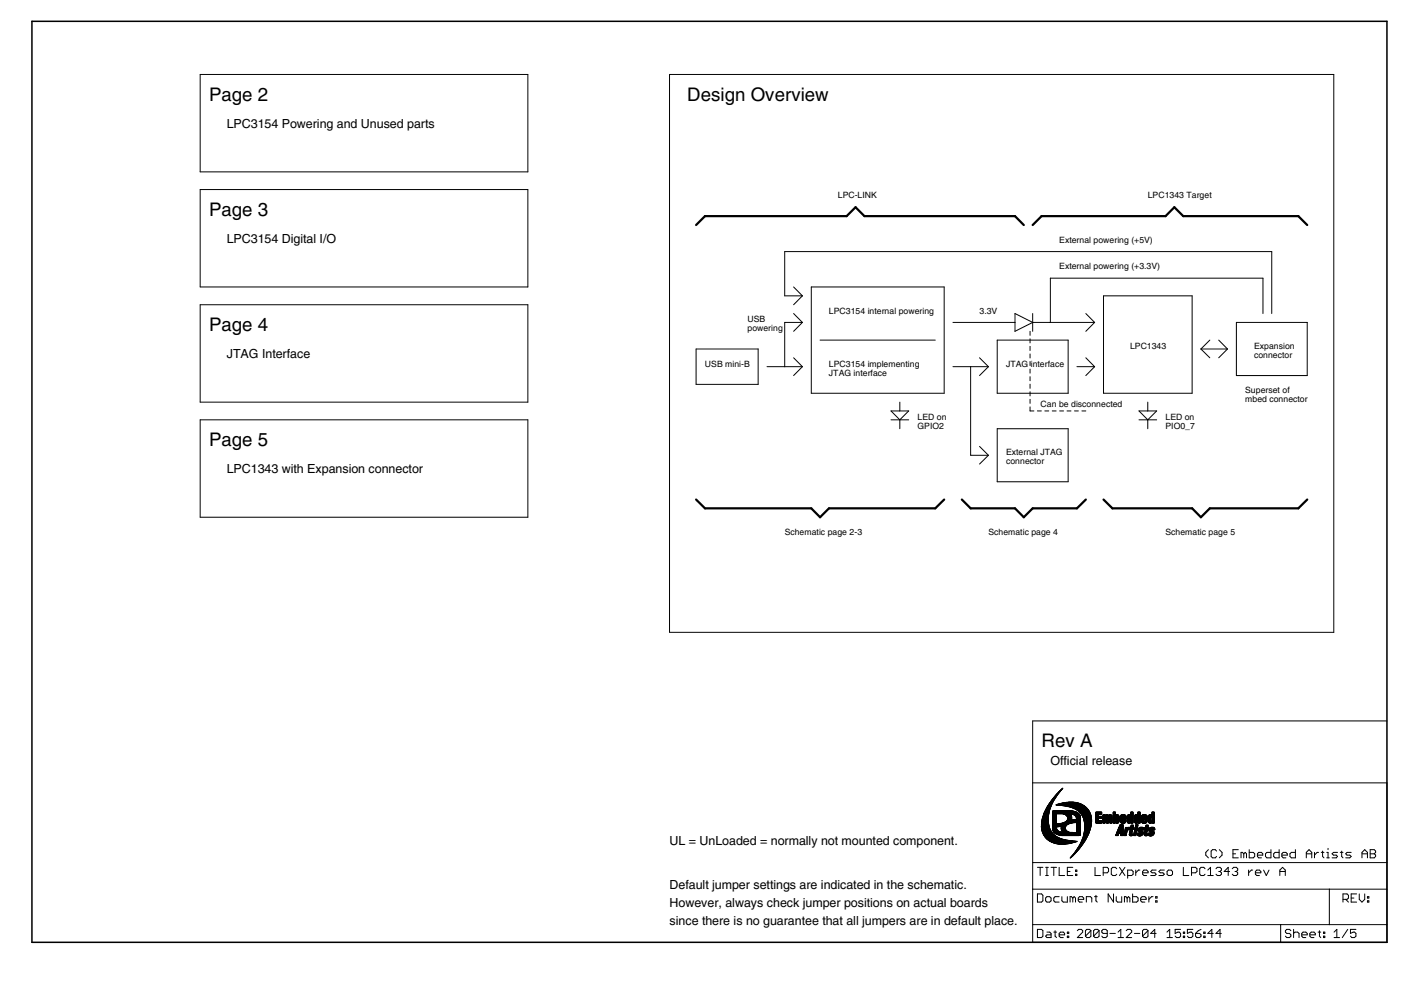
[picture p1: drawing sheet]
<svg xmlns="http://www.w3.org/2000/svg" width="297mm" height="210mm" viewBox="0 0 297 210" stroke-linecap="round" stroke-linejoin="round" font-family="sans-serif">
<defs><g id="words">
<g font-size="4.5">
<text x="43.8" y="21.2">Page 2</text>
<text x="144" y="21.2">Design Overview</text>
<text x="43.8" y="45.3">Page 3</text>
<text x="43.8" y="69.4">Page 4</text>
<text x="43.8" y="93.5">Page 5</text>
<text x="218.2" y="156.6">Rev A</text>
</g>
<g font-size="3">
<text x="47.5" y="26.7">LPC3154 Powering and Unused parts</text>
<text x="47.5" y="50.8">LPC3154 Digital I/O</text>
<text x="47.5" y="75">JTAG Interface</text>
<text x="47.5" y="99.1">LPC1343 with Expansion connector</text>
<text x="220" y="160.3">Official release</text>
<text x="140.3" y="177">UL = UnLoaded = normally not mounted component.</text>
<text x="140.3" y="190">However, always check jumper positions on actual boards</text>
<text x="140.3" y="186.3">Default jumper settings are indicated in the schematic.</text>
<text x="140.3" y="193.7">since there is no guarantee that all jumpers are in default place.</text>
</g>
<g font-size="2.1">
<text x="175.5" y="41.6">LPC-LINK</text>
<text x="240.4" y="41.6">LPC1343 Target</text>
<text x="221.9" y="50.8">External powering (+5V)</text>
<text x="221.9" y="56.4">External powering (+3.3V)</text>
<text x="173.7" y="65.7">LPC3154 internal powering</text>
<text x="205.2" y="65.7">3.3V</text>
<text x="156.6" y="69.4">powering</text>
<text x="156.6" y="67.5">USB</text>
<text x="147.7" y="76.8">USB mini-B</text>
<text x="173.7" y="76.8">LPC3154 implementing</text>
<text x="210.8" y="76.8">JTAG interface</text>
<text x="236.7" y="73.1">LPC1343</text>
<text x="262.7" y="73.1">Expansion</text>
<text x="262.7" y="75">connector</text>
<text x="173.7" y="78.7">JTAG interface</text>
<text x="260.8" y="82.4">Superset of</text>
<text x="192.2" y="87.9">LED on</text>
<text x="192.2" y="89.8">GPIO2</text>
<text x="218" y="85.2">Can be disconnected</text>
<text x="244.1" y="87.9">LED on</text>
<text x="244.1" y="89.8">PIO0_7</text>
<text x="260.8" y="84.2">mbed connector</text>
<text x="210.8" y="95.4">External JTAG</text>
<text x="210.8" y="97.2">connector</text>
<text x="164.4" y="112.1">Schematic page 2-3</text>
<text x="207" y="112.1">Schematic page 4</text>
<text x="244.1" y="112.1">Schematic page 5</text>
</g>
</g></defs>
<path d="M6.7 4.5v192.9zM6.7 4.5h283.8zM290.5 4.5v192.9zM6.7 197.4h283.8z" fill="#000" stroke="#000" stroke-width=".32"/>
<g fill="#000" stroke="#000" stroke-width=".21">
<path d="M41.9 15.6h68.7zM110.6 15.6v20.4zM140.3 15.6h139.1zM279.4 15.6v116.9zM41.9 39.7h68.7zM41.9 15.6v20.4zM110.6 39.7v20.4zM41.9 36h68.7zM164.4 52.7v9.3zM220 58.3h44.6zM164.4 52.7h102zM41.9 39.7v20.4z"/>
<path d="M41.9 63.8h68.7zM41.9 60.1h68.7zM110.6 63.8v20.4zM145.8 73.1h13zM158.8 73.1v7.4zM160.7 76.8h3.7zM164.4 76.8h3.7zM164.4 67.5v9.3zM164.4 67.5h3.7zM164.4 62h3.7zM166.2 75l1.9 1.8zM168.1 76.8l-1.9 1.9z"/>
<path d="M166.2 65.7l1.9 1.8zM168.1 67.5l-1.9 1.9zM166.2 60.1l1.9 1.9zM168.1 62l-1.9 1.8zM169.9 60.1v22.3zM171.8 71.2h24.1zM169.9 60.1h27.9zM199.6 67.5h13zM199.6 76.8h3.7zM203.3 76.8h3.8zM203.3 76.8v18.6zM205.2 75l1.9 1.8z"/>
<path d="M207.1 76.8l-1.9 1.9zM208.9 71.2h14.9zM212.6 65.7l3.7 1.8zM212.6 67.5v1.9zM212.6 65.7v1.8zM212.6 69.4l3.7-1.9zM215.8 69.4v.9zM215.8 71v.8zM215.8 72.6v.8zM215.8 74.1v.9zM215.8 75.7v.9zM215.8 77.3v.9z"/>
<path d="M215.8 78.9v.9zM216.3 67.5h13zM216.3 67.5v1.9zM216.3 65.7v1.8zM220 58.3v9.2zM223.8 71.2v11.2zM225.6 76.8h3.7zM227.5 65.7l1.8 1.8zM229.3 67.5l-1.8 1.9zM227.5 75l1.8 1.8zM229.3 76.8l-1.8 1.9zM231.2 62v20.4z"/>
<path d="M231.2 62h18.5zM251.6 73.1h5.5zM251.6 73.1l1.8-1.9zM251.6 73.1l1.8 1.9zM255.3 71.2l1.8 1.9zM257.1 73.1l-1.8 1.9zM259 67.5h14.8zM259 67.5v11.2zM264.6 58.3v7.4zM266.4 52.7v13zM273.8 67.5v11.2zM259 78.7h14.8z"/>
<path d="M41.9 63.8v20.4zM41.9 87.9h68.7zM41.9 84.2h68.7zM110.6 87.9v20.5zM145.8 73.1v7.4zM145.8 80.5h13zM169.9 82.4h27.9zM186.6 86.1h1.9zM188.5 84.2v1.9zM188.5 86.1h1.9zM186.6 86.1l1.9 1.8zM186.6 87.9h1.9z"/>
<path d="M188.5 87.9h1.9zM188.5 87.9v1.9zM190.4 86.1l-1.9 1.8zM197.8 60.1v22.3zM203.3 95.4h3.8zM205.2 93.5l1.9 1.9zM205.2 97.2l1.9-1.8zM208.9 71.2v11.2zM208.9 89.8h14.9zM215.8 80.5v.8zM215.8 82.1v.8zM215.8 83.7v.8z"/>
<path d="M215.8 85.2v.9zM215.8 86.1h.8zM217.3 86.1h.8zM218.9 86.1h.8zM220.4 86.1h.8zM222 86.1h.8zM223.5 86.1h.8zM208.9 82.4h14.9zM223.8 89.8v11.1zM225.1 86.1h.8zM226.6 86.1h.9zM231.2 82.4h18.5z"/>
<path d="M238.6 86.1h1.8zM240.4 84.2v1.9zM240.4 86.1h1.9zM238.6 86.1l1.8 1.8zM238.6 87.9h1.8zM240.4 87.9h1.9zM240.4 87.9v1.9zM242.3 86.1l-1.9 1.8zM249.7 62v20.4zM41.9 87.9v20.5zM41.9 108.4h68.7zM208.9 89.8v11.1z"/>
<path d="M208.9 100.9h14.9zM140.3 15.6v116.9zM140.3 132.5h139.1zM216.3 151h74.2zM216.3 151v13zM252.6 178.6v.5zM253.1 178l-.5 .6zM252.6 179.1l.5 .6zM253.7 178.3v1.1zM253.7 179.4l.3 .3zM254 178l-.3 .3zM254 179.7h.6z"/>
<path d="M254 178h.6zM254.8 179.4l-.2 .3zM254.6 178l.2 .3zM256 179.1l-.6 .6zM256 178.6v.5zM255.4 178l.6 .6zM258.3 178v1.7zM258.3 179.7h1.1zM258.3 178.9h.5zM258.3 178h1.1zM260 178.6v1.1zM260 178.6h.3z"/>
<path d="M260.3 178.6l.2 .3zM260.5 178.9v.8zM260.5 178.9l.3-.3zM260.8 178.6l.3 .3zM261.1 178.9v.8zM261.7 178v1.7zM261.7 179.7h.8zM262.5 179.7l.3-.3zM261.7 178.6h.8zM262.8 178.9v.5zM262.5 178.6l.3 .3zM263.4 178.9v.5z"/>
<path d="M263.7 178.6l-.3 .3zM263.4 179.4l.3 .3zM263.7 178.6h.5zM263.7 179.7h.5zM264.2 178.6l.3 .3zM264.5 178.9v.2zM263.4 179.1h1.1zM265.1 178.9v.5zM265.1 178.9l.3-.3zM265.1 179.4l.3 .3zM265.4 178.6h.8zM266.2 178v1.7z"/>
<path d="M265.4 179.7h.8zM266.8 178.9v.5zM266.8 178.9l.3-.3zM266.8 179.4l.3 .3zM267.1 178.6h.8zM267.9 178v1.7zM267.1 179.7h.8zM268.5 178.9v.5zM268.8 178.6l-.3 .3zM268.5 179.4l.3 .3zM268.8 178.6h.6zM268.8 179.7h.6z"/>
<path d="M269.4 178.6l.3 .3zM269.7 178.9v.2zM268.5 179.1h1.2zM270.2 178.9v.5zM270.2 178.9l.3-.3zM270.2 179.4l.3 .3zM270.5 178.6h.9zM271.4 178v1.7zM270.5 179.7h.9zM273.6 178.6v1.1zM273.6 178.6l.6-.6zM273.6 178.9h1.2z"/>
<path d="M274.2 178l.6 .6zM274.8 178.6v1.1zM275.4 178.6v1.1zM275.9 178.6l-.5 .5zM275.9 178.6h.3zM276.8 178.6h.5zM277.1 178.3v1.1zM277.1 179.4l.2 .3zM277.9 178.6h.3zM277.9 179.7h.6zM278.2 178.6v1.1zM278.2 177.7v.3z"/>
<path d="M279 179.7h.9zM279 178.9l.3-.3zM279 178.9l.3 .2zM279.3 178.6h.9zM280.2 179.4l-.3 .3zM279.3 179.1h.6zM279.9 179.1l.3 .3zM280.8 178.6h.5zM281.1 178.3v1.1zM281.1 179.4l.2 .3zM281.9 179.7h.8zM282.2 178.6l-.3 .3z"/>
<path d="M281.9 178.9l.3 .2zM282.2 178.6h.8zM282.7 179.7l.3-.3zM282.2 179.1h.5zM282.7 179.1l.3 .3zM285.3 178.6v1.1zM285.3 178.6l.6-.6zM285.3 178.9h1.1zM285.9 178l.5 .6zM286.4 178.6v1.1zM287 178v1.7zM287 178h.9z"/>
<path d="M287 178.9h.9zM287.9 178l.3 .3zM287.9 178.9l.3 .2zM287 179.7h.9zM288.2 178.3v.3zM287.9 178.9l.3-.3zM288.2 179.1v.3zM288.2 179.4l-.3 .3zM216.3 164h74.2zM290.5 164v16.7zM216.3 197.4h52zM216.3 193.7v3.7z"/>
<path d="M216.3 193.7h52zM216.3 186.3v7.4zM216.3 180.7v5.6zM216.3 180.7h74.2zM216.3 164v16.7zM217.3 194.7v1.7zM217.3 196.4h.9zM217.3 181.7h1.2zM217.3 187.3v1.7zM217.3 189h.9zM217.9 181.7v1.7zM218.5 196.1l-.3 .3z"/>
<path d="M217.3 194.7h.9zM218.2 189l.3-.3zM217.3 187.3h.9zM218.5 195v1.1zM218.2 194.7l.3 .3zM218.5 187.6v1.1zM218.2 187.3l.3 .3zM219 196.1l.3-.3zM219 183.4h.6zM219 181.7h.6zM219 188.1v.6zM219 188.7l.3 .3z"/>
<path d="M219.3 195.3h.6zM219 196.1l.3 .3zM219.3 195.8h.9zM219.3 181.7v1.7zM219.3 189h.6zM219.3 187.8l-.3 .3zM219.9 195.3l.3 .2zM219.9 189l.3-.3zM219.3 187.8h.6zM220.2 195.5v.9zM219.3 196.4h.9zM220.2 181.7h1.1z"/>
<path d="M220.2 188.1v.6zM219.9 187.8l.3 .3zM220.7 195.3h.6zM220.7 181.7v1.7zM220.7 188.1v.6zM220.7 188.7l.3 .3zM221 195v1.1zM221 196.1l.3 .3zM221 187.8l-.3 .3zM221 189h.9zM221.9 195.5v.6zM221.9 195.5l.3-.2z"/>
<path d="M221.9 181.7v1.7zM221.9 183.4h1.1zM221 187.8h.9zM221.9 196.1l.3 .3zM222.2 195.3h.5zM222.4 187.8v.9zM222.4 188.7l.3 .3zM222.2 196.4h.5zM222.7 195.3l.3 .2zM222.7 189h.9zM223 195.5v.3zM221.9 195.8h1.1z"/>
<path d="M223.6 195.3h.3zM223.6 195.3v.2zM223.6 196.1h.3zM223.6 196.1v.3zM223.6 181.7v1.7zM223.6 183.4h1.1zM223.6 182.6h.6zM223.6 187.8v1.2zM223.9 195.3v.2zM223.6 195.5h.3zM223.9 196.1v.3zM223.6 196.4h.3z"/>
<path d="M224.2 187.8v1.2zM224.2 187.8h.3zM224.5 187.8l.2 .3zM223.6 181.7h1.1zM224.7 188.1v.9zM225 187.8l-.3 .3zM225 187.8l.3 .3zM225.3 182.3h.3zM225.3 182.3v.3zM225.3 183.1h.3zM225.3 183.1v.3zM225.3 188.1v.9z"/>
<path d="M225.6 182.3v.3zM225.3 182.6h.3zM225.6 183.1v.3zM225.3 183.4h.3zM226.8 195.3l-1.1 1.1zM225.9 188.1v.6zM226.1 187.8l-.2 .3zM226 194.7l-.3 .3zM225.9 188.7l.2 .3zM226.1 187.8h.6zM226 194.7h.5zM226.1 189h.6z"/>
<path d="M226.7 187.8l.3 .3zM225.7 196.4h1.1zM226.8 195v.3zM226.5 194.7l.3 .3zM227 188.1v.3zM225.9 188.4h1.1zM227.4 195v1.1zM227.4 195l.3-.3zM227.4 196.1l1.1-1.1zM227.6 187.8v1.2zM227.6 187.8h.8zM227.7 194.7h.5z"/>
<path d="M227.4 196.1l.3 .3zM228.2 194.7l.3 .3zM227.7 196.4h.5zM228.4 187.8l.3 .3zM228.5 195v1.1zM228.5 196.1l-.3 .3zM228.7 188.1v.9zM229.1 195v1.1zM229.1 195l.3-.3zM229.1 196.1l1.1-1.1zM229.3 187.8h.5zM229.4 194.7h.5z"/>
<path d="M229.1 196.1l.3 .3zM229.4 181.7v1.7zM229.4 183.4h1.1zM229.6 187.6v1.1zM229.6 188.7l.2 .3zM229.9 194.7l.3 .3zM229.4 196.4h.5zM230.2 195v1.1zM230.2 196.1l-.3 .3zM230.8 196.1l.3 .3zM230.8 195v.3zM230.8 195.3l.3 .2z"/>
<path d="M231.1 196.4h.5zM231.1 194.7l-.3 .3zM231.1 195.5h.8zM231.1 181.7v1.7zM231.1 181.7h.8zM231.6 196.4l.3-.3zM231.1 194.7h.5zM231.9 195v1.1zM231.6 194.7l.3 .3zM231.9 181.7l.3 .3zM231.1 182.8h.8zM232.1 187.3v1.7z"/>
<path d="M232.1 187.3l1.2 1.7zM232.2 182v.6zM232.2 182.6l-.3 .2zM232.5 195.5h1.1zM232.8 182v1.1zM232.8 183.1l.3 .3zM233.1 181.7l-.3 .3zM233.1 183.4h.6zM233.3 187.3v1.7zM233.1 181.7h.6zM233.9 183.1l-.2 .3zM233.8 187.8v.9z"/>
<path d="M233.8 188.7l.3 .3zM233.7 181.7l.2 .3zM234.1 189h.9zM234.2 195.3l.6-.6zM234.2 196.4h1.2zM234.5 181.7l1.1 1.7zM234.8 194.7v1.7zM235 187.8v1.2zM235.5 187.8v1.2zM235.5 187.8h.3zM235.6 181.7l-1.1 1.7zM235.8 187.8l.3 .3z"/>
<path d="M235.9 196.4l1.2-1.1zM236.1 188.1v.9zM236.4 187.8l-.3 .3zM236.2 194.7l-.3 .3zM236.2 182.3v1.7zM236.2 182.3h.9zM236.4 187.8l.3 .3zM236.7 188.1v.9zM236.2 194.7h.6zM235.9 196.4h1.2zM237.1 195v.3zM236.8 194.7l.3 .3z"/>
<path d="M237.1 182.3l.3 .3zM236.2 183.4h.9zM237.3 187.3v1.7zM237.3 189h.8zM237.4 182.6v.5zM237.1 183.4l.3-.3zM237.6 195.5h1.2zM237.9 182.3v1.1zM237.9 182.8l.6-.5zM238.1 189l.3-.3zM237.3 187.8h.8zM238.4 188.1v.6z"/>
<path d="M238.1 187.8l.3 .3zM238.5 182.3h.3zM239 188.1v.6zM239 188.1l.2-.3zM239 188.7l.2 .3zM239.2 187.8h.6zM239.3 195v1.1zM239.3 195l.3-.3zM239.3 196.1l1.2-1.1zM239.4 182.6v.5zM239.6 182.3l-.2 .3zM239.6 194.7h.6z"/>
<path d="M239.3 196.1l.3 .3zM239.4 183.1l.2 .3zM239.6 182.3h.6zM239.2 189h.6zM239.8 187.8l.3 .3zM240.1 188.1v.3zM239 188.4h1.1zM240.2 194.7l.3 .3zM239.6 196.4h.6zM239.6 183.4h.6zM240.2 182.3l.3 .3zM240.5 195v1.1z"/>
<path d="M240.5 196.1l-.3 .3zM240.5 182.6v.2zM239.4 182.8h1.1zM240.7 187.8v1.2zM240.7 188.4l.5-.6zM241 195.5h1.2zM241 183.4h.9zM241 182.6l.3-.3zM241.2 187.8h.3zM241 182.6l.3 .2zM241.3 182.3h.9zM241.9 194.7v1.7z"/>
<path d="M241.9 194.7l-.9 .8zM241.9 183.4l.3-.3zM241.3 182.8h.6zM242.1 187.8h.3zM242.1 187.8v.3zM242.1 188.7h.3zM242.1 188.7v.3zM241.9 182.8l.3 .3zM242.4 187.8v.3zM242.1 188.1h.3zM242.4 188.7v.3zM242.1 189h.3z"/>
<path d="M242.8 183.4h.8zM242.8 182.6l.3-.3zM242.8 182.6l.3 .2zM243.1 182.3h.8zM243.6 183.4l.3-.3zM243.1 182.8h.5zM243.6 182.8l.3 .3zM244.5 195.3l.5-.6zM244.5 196.4h1.1zM244.5 182.6v.5zM244.5 183.1l.3 .3zM244.8 183.4h.5z"/>
<path d="M244.8 182.3l-.3 .3zM245 194.7v1.7zM245.3 183.4l.3-.3zM244.8 182.3h.5zM245.6 182.6v.5zM245.3 182.3l.3 .3zM246.2 194.7v.8zM246.2 195.5l.5-.2zM246.2 196.1l.3 .3zM246.7 195.3h.3zM247 195.3l.3 .2zM246.5 196.4h.5z"/>
<path d="M246.2 194.7h1.1zM247.3 195.5v.6zM247.3 196.1l-.3 .3zM247.9 195.3h.3zM247.9 195.3v.2zM247.9 196.1h.3zM247.9 196.1v.3zM247.9 181.7v1.7zM247.9 183.4h1.1zM248.2 195.3v.2zM247.9 195.5h.3zM248.2 196.1v.3z"/>
<path d="M247.9 196.4h.3zM248.7 194.7v.8zM248.7 195.5l.6-.2zM248.7 196.1l.3 .3zM249.3 195.3h.3zM249.6 195.3l.3 .2zM249 196.4h.6zM249.6 181.7v1.7zM249.6 181.7h.8zM248.7 194.7h1.2zM249.9 195.5v.6zM249.9 196.1l-.3 .3z"/>
<path d="M250.4 195.5v.6zM250.4 196.1l.3 .3zM250.4 181.7l.3 .3zM249.6 182.8h.8zM250.7 196.4h.6zM250.7 182v.6zM250.4 182.8l.3-.2zM251 195l-.6 .5zM251.6 196.1l-.3 .3zM250.4 195.5h.9zM251.3 182v1.1zM251.3 183.1l.3 .3z"/>
<path d="M251 195l.6-.3zM251.6 195.8v.3zM251.3 195.5l.3 .3zM251.6 181.7l-.3 .3zM251.6 183.4h.6zM252.2 195.3h.2zM252.2 195.3v.2zM252.2 196.1h.2zM252.2 196.1v.3zM251.6 181.7h.6zM252.2 183.4l.2-.3zM252.4 195.3v.2z"/>
<path d="M252.2 195.5h.2zM252.4 196.1v.3zM252.2 196.4h.2zM252.2 181.7l.2 .3zM253 195.5h1.1zM253 182.3l.6-.6zM253 183.4h1.1zM253.6 181.7v1.7zM253.9 194.7v1.7zM253 195.5l.9-.8zM254.7 195.5h1.1zM255 181.7l-.3 .3z"/>
<path d="M255 181.7h.6zM254.7 183.1l.3 .3zM255.6 194.7v1.7zM255.6 194.7l-.9 .8zM255.6 181.7l.3 .3zM255.3 182.6h.3zM255.6 182.6l.3 .2zM255 183.4h.6zM255.9 182v.3zM255.9 182.3l-.3 .3zM255.9 182.8v.3zM255.6 183.4l.3-.3z"/>
<path d="M256.4 182.6h1.2zM257.3 181.7v1.7zM257.3 181.7l-.9 .9zM258.1 182l.3-.3zM258.4 181.7h.6zM258.1 183.1l.3 .3zM259 181.7l.3 .3zM258.7 182.6h.3zM259 182.6l.3 .2zM258.4 183.4h.6zM259.3 182v.3zM259.3 182.3l-.3 .3z"/>
<path d="M259.3 182.8v.3zM259.3 183.1l-.3 .3zM261.6 182.3v1.1zM261.6 182.8l.5-.5zM262.1 182.3h.3zM263 182.6v.5zM263 182.6l.3-.3zM263 183.1l.3 .3zM263.3 182.3h.5zM263.3 183.4h.5zM263.8 182.3l.3 .3zM264.1 182.6v.2z"/>
<path d="M263 182.8h1.1zM264.7 182.3l.6 1.1zM265.8 182.3l-.5 1.1zM268.1 182.3v1.1zM268.1 182.3l.6-.6zM268.1 182.6h1.1zM268.3 193.7v3.7zM268.3 193.7h10.2zM268.3 197.4h22.2zM268.7 181.7l.5 .6zM269.2 182.3v1.1zM269.3 195v.3z"/>
<path d="M269.3 195.3l.3 .2zM269.3 195l.3-.3zM269.6 195.5h.5zM269.3 196.1l.3 .3zM269.6 194.7h.5zM270.1 195.5l.3 .3zM269.6 196.4h.5zM270.1 194.7l.3 .3zM270.4 195.8v.3zM270.4 196.1l-.3 .3zM271 194.7v1.7zM271 195.5l.3-.2z"/>
<path d="M271.3 195.3h.5zM271.8 195.3l.3 .2zM272.1 195.5v.9zM272.7 195.5v.6zM272.7 195.5l.3-.2zM272.7 196.1l.3 .3zM273 195.3h.5zM273 196.4h.5zM273.5 195.3l.3 .2zM273.8 195.5v.3zM272.7 195.8h1.1zM274.4 195.5v.6z"/>
<path d="M274.4 195.5l.3-.2zM274.4 196.1l.3 .3zM274.7 195.3h.6zM274.7 196.4h.6zM275.3 195.3l.2 .2zM275.5 195.5v.3zM274.4 195.8h1.1zM276.1 195.3h.6zM276.4 195v1.1zM276.4 196.1l.3 .3zM277.2 195.3h.3zM277.2 195.3v.2z"/>
<path d="M277.2 196.1h.3zM277.2 196.1v.3zM277.5 195.3v.2zM277.2 195.5h.3zM277.5 196.1v.3zM277.2 196.4h.3zM278.5 186.3v7.4zM216.3 186.3h62.2zM278.5 193.7h12zM279.5 195.3l.5-.6zM279.5 196.4h1.1zM280 194.7v1.7z"/>
<path d="M282.3 194.7l-1.1 1.7zM281.3 187.3v1.7zM281.3 187.3h.9zM281.9 188.4l.6 .6zM282.2 187.3l.3 .3zM281.3 188.4h.9zM282.5 187.6v.5zM282.2 188.4l.3-.3zM282.9 194.7v.8zM282.9 195.5l.6-.2zM283 187.3v1.7zM283 189h1.2z"/>
<path d="M283 188.1h.6zM282.9 196.1l.3 .3zM283.5 195.3h.2zM283.7 195.3l.3 .2zM283.2 196.4h.5zM282.9 194.7h1.1zM284 195.5v.6zM284 196.1l-.3 .3zM283 187.3h1.2zM284.7 187.3v1.1zM284.7 188.4l.6 .6zM285.3 189l.6-.6z"/>
<path d="M285.9 187.3v1.1zM286.4 187.8h.3zM286.4 187.8v.3zM286.4 188.7h.3zM286.4 188.7v.3zM286.7 187.8v.3zM286.4 188.1h.3zM286.7 188.7v.3zM286.4 189h.3zM278.5 186.3h12zM290.5 186.3v7.4zM290.5 193.7v3.7z"/>
<path d="M290.5 180.7v5.6z"/>
</g>
<g fill="#000" stroke="#000" stroke-width=".21">
<path d="M218.1 173.3h1.7zM218.1 173.2l1.7 .1zM218.1 173.2h1.7zM218.1 173.1l1.7 .1zM218.1 173.1h1.7zM218.1 173l1.7 .1zM218.2 173.3h1.6zM218.2 173h1.5zM218.2 172.9l1.5 .1zM218.2 172.9h1.5zM218.2 172.8l1.5 .1zM218.2 172.8h1.5z"/>
<path d="M218.2 172.7l1.5 .1zM218.2 172.7h1.5zM218.2 172.6l1.5 .1zM218.2 173.4h1.6zM218.2 173.3l1.6 .1zM218.2 173.6l1.7 .1zM218.2 173.6h1.7zM218.2 173.5l1.7 .1zM218.2 173.5h1.7zM218.2 173.4l1.7 .1zM218.2 172.6h1.4zM218.2 172.5l1.4 .1z"/>
<path d="M218.2 172.5h1.4zM218.2 172.4l1.4 .1zM218.2 172.4h1.4zM218.2 172.3l1.4 .1zM218.2 172.3h1.4zM218.2 172.2l1.4 .1zM218.2 173.8l1.8 .1zM218.2 173.8h1.8zM218.2 173.7l1.8 .1zM218.2 173.7h1.7zM218.2 172.2h1.4zM218.2 172.1l1.4 .1z"/>
<path d="M218.2 172.1h1.4zM218.2 172l1.4 .1zM218.2 172h1.4zM218.3 174l1.8 .1zM218.3 174h1.8zM218.3 173.9l1.8 .1zM218.3 173.9h1.7zM218.3 171.9l1.3 .1zM218.3 171.9h1.3zM218.3 171.8l1.3 .1zM218.3 171.8h1.3zM218.3 174.1l1.9 .1z"/>
<path d="M218.3 171.7l1.3 .1zM218.3 171.7h1.3zM218.3 171.6l1.3 .1zM218.3 171.6h1.3zM218.3 174.1h1.9zM218.3 174.3h2zM218.3 174.2l1.9 .1zM218.3 174.2h1.9zM218.3 171.5l1.3 .1zM218.3 171.5h1.3zM218.3 171.4l1.3 .1zM218.4 174.3h1.9z"/>
<path d="M218.4 171.4h1.2zM218.4 171.3l1.2 .1zM218.4 171.3h1.2zM218.4 174.3l1.9 .1zM218.4 174.5h2zM218.4 174.4l2 .1zM218.4 174.4h2zM218.4 171.2l1.2 .1zM218.4 171.2h1.2zM218.5 174.5l2 .1zM218.5 174.5h2zM218.5 171.1l1.1 .1z"/>
<path d="M218.5 171.1h1.1zM218.5 171l1.1 .1zM218.5 174.6l2.1 .1zM218.5 174.6h2zM218.5 171h1.1zM218.5 170.9l1.1 .1zM218.5 174.7l2.1 .1zM218.5 174.7h2.1zM218.5 170.9h1.1zM218.5 170.8l1.1 .1zM218.6 174.8h2.1zM218.6 170.8h1z"/>
<path d="M218.6 170.7l1 .1zM218.6 174.9h2.2zM218.6 174.8l2.2 .1zM218.6 170.7h1.1zM218.6 170.6l1.1 .1zM218.6 170.6h1.1zM218.6 170.5l1.1 .1zM218.6 170.5h1.1zM218.7 174.9l2.2 .1zM218.7 170.4l1 .1zM218.7 175h2.2zM218.7 175l2.3 .1z"/>
<path d="M218.7 175h2.3zM218.7 170.4h1zM218.7 170.3l1 .1zM218.7 170.3h1zM218.7 170.2l1.1 .1zM218.8 175.1h2.3zM218.8 170.3h.9zM218.8 170.2h1zM218.8 170.1l1 .1zM218.8 175.2h2.4zM218.8 175.1l2.3 .1zM218.8 170.1h1z"/>
<path d="M218.8 170l1 .1zM218.9 175.3h2.5zM218.9 175.2l2.4 .1zM218.9 170h.9zM218.9 169.9l.9 .1zM218.9 169.9h.9zM218.9 175.3l2.6 .1zM218.9 169.8l.9 .1zM219 169.8h.9zM219 169.7l.9 .1zM219 175.4h2.6zM219 175.4l2.6 .1z"/>
<path d="M219 169.7h.9zM219.1 175.5h2.7zM219.1 175.5h2.6zM219.1 169.6l.8 .1zM219.1 169.6h.8zM219.1 175.5l2.8 .1zM219.1 169.5l.8 .1zM219.1 175.6h2.9zM219.1 169.5h.8zM219.1 169.4l.8 .1zM219.2 175.6h2.8zM219.2 169.4h.8z"/>
<path d="M219.2 175.6l3 .1zM219.2 169.3l.8 .1zM219.2 169.3h.8zM219.2 175.7h3.1zM219.2 169.2l.8 .1zM219.3 175.7h3.1zM219.3 169.2l.7 .1zM219.3 169.2h.7zM219.3 175.7l3.2 .1zM219.3 169.1l.8 .1zM219.3 169.1h.8zM219.3 169l.8 .1z"/>
<path d="M219.4 175.8h3.2zM219.4 169h.7zM219.4 175.8l3.4 .1zM219.4 168.9l.7 .1zM219.5 175.9h3.4zM219.5 168.9h.7zM219.5 168.8l.7 .1zM219.5 168.8h.7zM219.5 175.9h3.6zM219.5 175.9l3.7 .1zM219.5 168.7l.7 .1zM219.6 168.7h.6z"/>
<path d="M219.6 176h3.8zM219.6 168.6l.7 .1zM219.6 176h4.1zM219.6 168.6h.7zM219.7 176l4.2 .1zM219.7 168.5l.6 .1zM219.7 168.5h.6zM219.7 168.4l.6 .1zM219.8 168.4h.5zM219.8 176.1l4.6 .1zM219.8 176.1h4.3zM219.8 168.4h.6z"/>
<path d="M219.8 168.3l.6 .1zM219.8 168.3h.6zM219.9 176.1l4.9 .1zM219.9 168.2l.6 .1zM219.9 168.3h.5zM219.9 168.2h.6zM219.9 176.2h5.4zM219.9 168.1l.6 .1zM219.9 168.1h.6zM220 176.2l5.7 .1zM220 168.1h.5zM220 168l.5 .1z"/>
<path d="M220 168h.6zM220 176.3h5.6zM220.1 167.9l.5 .1zM220.1 176.3h5.4zM220.1 167.9h.5zM220.2 167.8l.5 .1zM220.2 176.3l5.2 .1zM220.2 167.7l.5 .1zM220.2 167.8h.5zM220.2 167.7h.5zM220.3 176.4h4.9zM220.3 167.7h.4z"/>
<path d="M220.3 167.6l.5 .1zM220.3 167.6h.5zM220.3 176.4l4.8 .1zM220.4 167.6h.4zM220.4 167.5l.4 .1zM220.4 176.4l4.6 .1zM220.4 167.5h.5zM220.4 167.4l.5 .1zM220.5 167.4h.4zM220.5 173.8h.9zM220.5 173.7l.9 .1zM220.5 173.7h.9z"/>
<path d="M220.5 173.6l.8 .1zM220.5 173.6h.8zM220.5 173.5l.8 .1zM220.5 173.5h.8zM220.5 173.4l.8 .1zM220.5 173.4h.8zM220.5 173.3l.8 .1zM220.5 173.3h.8zM220.5 173.2l.8 .1zM220.5 173.2h1zM220.5 173.1l1.3 .1zM220.5 173.1l1.6 .1z"/>
<path d="M220.5 173.1h1.8zM220.5 173l2.8 .1zM220.5 173h2.8zM220.5 172.8l2.9 .1zM220.5 172.8l3 .1zM220.5 172.8h3zM220.5 172.7l3 .1zM220.5 172.7h3.1zM220.5 172.6l3.2 .1zM220.5 172.6h3.3zM220.5 172.6h3.4zM220.5 172.5h.8z"/>
<path d="M220.5 172.4l.8 .1zM220.5 172.4h.8zM220.5 172.3l.8 .1zM220.5 172.3h.8zM220.5 172.2l.8 .1zM220.5 172.2h.8zM220.5 172.1l.8 .1zM220.5 172.1h.8zM220.5 172l.8 .1zM220.5 172h.8zM220.5 171.9l.8 .1zM220.5 171.9h.8z"/>
<path d="M220.5 171.8l.8 .1zM220.5 171.8h.8zM220.5 171.7l.8 .1zM220.5 171.7h.8zM220.5 171.6l.8 .1zM220.5 171.6h.8zM220.5 171.5l.8 .1zM220.5 171.5h.8zM220.5 171.4l.8 .1zM220.5 171.4h.8zM220.5 171.3l.8 .1zM220.5 171.3h.8z"/>
<path d="M220.5 171.2l.8 .1zM220.5 171.2h.8zM220.5 171.1l.8 .1zM220.5 171.1h.8zM220.5 171l.8 .1zM220.5 171h.8zM220.5 170.9l.8 .1zM220.5 170.9h.8zM220.5 170.8l.8 .1zM220.5 170.8h.8zM220.5 170.7l.8 .1zM220.5 170.7h.8z"/>
<path d="M220.5 170.6l.8 .1zM220.5 170.6h.8zM220.5 170.5l.8 .1zM220.5 170.5h.8zM220.5 170.4l5.5 .1zM220.5 170.4h5.4zM220.5 170.3l5.4 .1zM220.5 170.2l5.2 .1zM220.5 170.2h5.2zM220.5 170.1l5.1 .1zM220.5 170.1l5 .1zM220.5 170.1h4.9z"/>
<path d="M220.5 170l4.8 .1zM220.5 170h4.7zM220.5 170h4.6zM220.5 169.9l4.4 .1zM220.5 169.9h4.3zM220.5 167.4h.5zM220.5 172.9l2.9 .1zM220.5 172.9h2.9zM220.5 172.7h3.2zM220.5 172.5l.8 .1zM220.5 170.4l.8 .1zM220.5 170.3h5.3z"/>
<path d="M220.5 176.5h4.4zM220.5 173.9l1.1 .1zM220.5 173.9h1zM220.5 173.8l1 .1zM220.5 167.3l.5 .1zM220.6 174l1 .1zM220.6 174h1zM220.6 167.3h.4zM220.6 174l1.1 .1zM220.6 167.2l.4 .1zM220.6 174.1h1.1zM220.6 176.5l4.1 .1z"/>
<path d="M220.6 174.2h1.2zM220.6 174.1l1.1 .1zM220.6 169.8l3.9 .1zM220.6 167.2h.5zM220.7 174.2l1.3 .1zM220.7 174.2h1.2zM220.7 167.1l.4 .1zM220.7 167.1h.4zM220.7 176.6h3.8zM220.7 174.3h1.4zM220.7 174.3h1.6zM220.7 167l.5 .1z"/>
<path d="M220.8 174.3l1.7 .1zM220.8 174.4h3.9zM220.8 167h.4zM220.8 174.4l5.5 .1zM220.9 166.9l.3 .1zM220.9 176.6h3.5zM220.9 174.5h5.4zM220.9 166.9h.3zM220.9 166.8l.4 .1zM220.9 169.8l3.3 .1zM221 176.6l3.2 .1zM221 174.5l5.3 .1z"/>
<path d="M221 166.8h.3zM221 174.6h5.3zM221 166.7l.4 .1zM221 166.7h.4zM221.1 174.6h5.2zM221.1 166.7h.3zM221.1 166.6l.3 .1zM221.1 176.7h2.9zM221.1 174.6l5.2 .1zM221.1 166.6h.4zM221.2 168.6h5.6zM221.2 166.5l.3 .1z"/>
<path d="M221.2 174.7h5.1zM221.2 166.5h.3zM221.3 176.7l2.5 .1zM221.3 174.7l5 .1zM221.3 168.6l5.5 .1zM221.3 168.6h5.4zM221.3 166.4l.3 .1zM221.3 170.4l4.7 .1zM221.3 166.4h.3zM221.3 166.3l.3 .1zM221.4 174.8h4.9zM221.4 166.4h.2z"/>
<path d="M221.4 166.3h.3zM221.4 168.5l5.3 .1zM221.4 166.2l.3 .1zM221.5 176.7l2.1 .1zM221.5 166.2l.2 .1zM221.5 166.2h.3zM221.5 174.8l4.8 .1zM221.5 168.5h5.1zM221.5 166.1l.3 .1zM221.6 166.1h.2zM221.6 168.4l4.9 .1zM221.7 174.9h4.6z"/>
<path d="M221.7 166l.2 .1zM221.7 165.9l.2 .1zM221.7 166h.2zM221.7 176.8h1.5zM221.7 165.9l.3 .1zM221.8 174.9h4.5zM221.8 168.4h4.6zM221.8 165.9h.2zM221.8 172.5l2.2 .1zM221.8 168.7h5.1zM221.8 165.8l.2 .1zM221.8 165.8h.3z"/>
<path d="M221.9 165.8h.2zM221.9 168.4h4.4zM221.9 165.7l.2 .1zM222 174.9l4.3 .1zM222 165.7h.1zM222 165.7h.2zM222 165.6l.2 .1zM222.1 168.3l4.2 .1zM222.1 165.6h.1zM222.1 176.8l.7 .1zM222.1 165.5l.2 .1zM222.1 175h4.2z"/>
<path d="M222.1 172.5h2zM222.2 165.5h.1zM222.2 168.7h4.8zM222.2 168.3h3.9zM222.2 165.4l.2 .1zM222.3 173.5h.8zM222.3 173.4l.8 .1zM222.3 165.4h.1zM222.3 173.7l.9 .1zM222.3 173.7h.9zM222.3 173.6l.9 .1zM222.3 173.6h.9z"/>
<path d="M222.3 173.5l.9 .1zM222.3 173.4h.9zM222.3 173.3l.9 .1zM222.3 173.3h.9zM222.3 173.2l.9 .1zM222.3 173.2h.9zM222.3 173.1l.9 .1zM222.3 165.3l.2 .1zM222.4 173.9h.9zM222.4 173.8l.8 .1zM222.4 173.8h.8zM222.4 173.1l.8 .1z"/>
<path d="M222.4 173.1h.8zM222.4 172.4l1.9 .1zM222.4 168.3h3.6zM222.4 175h3.6zM222.4 174l1 .1zM222.4 174h1zM222.4 173.9l1 .1zM222.4 165.3h.1zM222.4 174l1.1 .1zM222.4 165.2l.1 .1zM222.4 174.1h1.1zM222.5 174.1l1 .1z"/>
<path d="M222.5 168.2l3.4 .1zM222.5 174.2h1.1zM222.5 172.4h1.9zM222.5 168.7l4.5 .1zM222.5 174.2l1.2 .1zM222.6 174.3h1.2zM222.6 174.3l1.4 .1zM222.6 174.3h1.3zM222.6 172.4h2zM222.7 170.5h3.3zM222.7 168.2h3.1zM222.8 172.3l2 .1z"/>
<path d="M222.8 168.8h4.3zM222.8 170.5l1.4 .1zM222.9 172.3h2.4zM222.9 168.1l2.7 .1zM222.9 172.3h3.4zM222.9 170.6h1.4zM223 172.2l3.3 .1zM223 170.6h1.3zM223.1 168.8h4zM223.1 172.2h3.2zM223.1 170.6l1.2 .1zM223.1 168.1h2.4z"/>
<path d="M223.2 172.1l3.1 .1zM223.2 170.7h1.1zM223.2 172.1h3.1zM223.2 170.7l1.1 .1zM223.3 172.1h3zM223.3 170.7l1 .1zM223.3 168.8l3.9 .1zM223.4 172l2.9 .1zM223.4 170.8h1zM223.4 172h2.9zM223.4 170.8l1 .1zM223.4 168.1h1.9z"/>
<path d="M223.4 170.9h1zM223.5 170.9h.9zM223.5 171.9l2.8 .1zM223.5 168.9h3.7zM223.5 171.9h2.8zM223.5 171h1zM223.5 170.9l.9 .1zM223.5 171.8l2.8 .1zM223.6 171.8h2.7zM223.6 171.7l.9 .1zM223.6 171.1h.9zM223.6 171l.9 .1z"/>
<path d="M223.6 171.7h.9zM223.6 171.6l.9 .1zM223.6 171.2h.9zM223.6 171.1l.9 .1zM223.6 171.6h.9zM223.6 171.5l.9 .1zM223.6 171.5h.9zM223.6 171.4l.9 .1zM223.6 171.4h.9zM223.6 171.3l.9 .1zM223.6 171.3h.9zM223.6 171.2l.9 .1z"/>
<path d="M223.6 168.9l3.7 .1zM223.8 168l1.1 .1zM223.8 169h3.6zM224 169h3.4zM224.1 169l3.3 .1zM224.2 169.1h3.3zM224.4 169.1h3.1zM224.4 179.5h.1zM224.4 179.4l.2 .1zM224.4 170.5l1.7 .1zM224.5 179.4h.1zM224.5 179.3l.2 .1z"/>
<path d="M224.5 169.1l3 .1zM224.5 179.3h.2zM224.6 179.3h.1zM224.6 179.2l.1 .1zM224.6 169.2h3zM224.6 179.2h.2zM224.6 170.6h1.5zM224.7 179.2h.1zM224.7 171.7l1.6 .1zM224.7 169.2l2.9 .1zM224.7 179.1l.2 .1zM224.7 179.1h.2z"/>
<path d="M224.7 170.6h1.4zM224.8 179l.1 .1zM224.8 179h.2zM224.8 169.2l2.8 .1zM224.8 170.6l1.3 .1zM224.9 178.9l.2 .1zM224.9 178.9h.2zM224.9 169.3h2.8zM224.9 178.8l.3 .1zM224.9 171.7h1.4zM224.9 170.7h1.3zM225 178.8h.2z"/>
<path d="M225 169.3l2.7 .1zM225 178.7l.3 .1zM225 170.7l1.2 .1zM225.1 178.7h.2zM225.1 178.6l.2 .1zM225.1 170.7l1.1 .1zM225.1 169.4h2.7zM225.1 178.6h.3zM225.1 170.8h1.1zM225.2 178.5l.2 .1zM225.2 178.5h.3zM225.2 171.7h1.1z"/>
<path d="M225.2 170.8l1 .1zM225.2 170.9h1.1zM225.2 169.4l2.6 .1zM225.3 178.4l.3 .1zM225.3 178.4h.3zM225.3 170.9l1 .1zM225.3 170.9h1zM225.3 169.5h2.5zM225.3 178.3l.3 .1zM225.3 171h1zM225.3 169.5l2.6 .1zM225.4 178.3h.3z"/>
<path d="M225.4 178.2l.3 .1zM225.4 171h.9zM225.4 178.2h.3zM225.4 171.1h.9zM225.4 169.5l2.5 .1zM225.4 171l.9 .1zM225.4 178.2h.4zM225.4 171.2h.9zM225.4 171.1l.9 .1zM225.5 178.1l.3 .1zM225.5 178.1h.3zM225.5 172.3h.8z"/>
<path d="M225.5 171.6l.8 .1zM225.5 171.6h.8zM225.5 171.4h.8zM225.5 171.3l.8 .1zM225.5 171.3h.8zM225.5 171.2l.8 .1zM225.5 169.6h2.5zM225.5 171.5l.8 .1zM225.5 171.5h.8zM225.5 171.4l.8 .1zM225.5 178l.4 .1zM225.5 178h.4z"/>
<path d="M225.6 172.3l.7 .1zM225.6 169.6l2.4 .1zM225.6 177.9l.4 .1zM225.6 174.4h.7zM225.6 174.3l.7 .1zM225.6 174.3h.7zM225.6 174.2l.7 .1zM225.6 174.2h.7zM225.6 174.1l.7 .1zM225.6 174.1h.7zM225.6 174l.7 .1zM225.6 174h.7z"/>
<path d="M225.6 173.9l.7 .1zM225.6 173.9h.7zM225.6 173.8l.7 .1zM225.6 173.8h.7zM225.6 173.7l.7 .1zM225.6 173.7h.7zM225.6 173.6l.7 .1zM225.6 173.6h.7zM225.6 173.5l.7 .1zM225.6 173.5h.7zM225.6 173.4l.7 .1zM225.6 173.4h.7z"/>
<path d="M225.6 173.3l.7 .1zM225.6 173.3h.7zM225.6 173.2l.7 .1zM225.6 173.2h.7zM225.6 173.1l.7 .1zM225.6 173.1h.7zM225.6 173l.7 .1zM225.6 173h.7zM225.6 172.9l.7 .1zM225.6 172.9h.7zM225.6 172.8l.7 .1zM225.6 172.8h.7z"/>
<path d="M225.6 172.7l.7 .1zM225.6 172.7h.7zM225.6 172.6l.7 .1zM225.6 172.6h.7zM225.6 172.5l.7 .1zM225.6 172.5h.7zM225.6 172.4l.7 .1zM225.6 172.4h.7zM225.6 169.7h2.4zM225.6 177.9h.4zM225.7 177.8l.3 .1zM225.7 169.7h2.3z"/>
<path d="M225.7 177.8h.4zM225.7 169.7l2.4 .1zM225.7 177.7l.4 .1zM225.8 177.7h.4zM225.8 177.6l.4 .1zM225.8 169.8h2.2zM225.8 169.8l2.3 .1zM225.8 177.6h.5zM225.8 177.5l.5 .1zM225.9 177.5h.4zM225.9 177.4l.5 .1zM225.9 169.9h2.3z"/>
<path d="M225.9 177.4h.5zM225.9 169.9l2.3 .1zM226 177.3l.4 .1zM226 170h2.2zM226 177.3h.5zM226 177.2l.5 .1zM226.1 177.2h.4zM226.1 170l2.1 .1zM226.1 177.1l.5 .1zM226.1 177.1h.5zM226.1 170.1h2.2zM226.1 177l.6 .1z"/>
<path d="M226.1 170.1l2.2 .1zM226.2 170.1l2.1 .1zM226.2 177l.5 .1zM226.2 177h.5zM226.2 176.9l.5 .1zM226.2 176.9h.5zM226.2 170.2h2.1zM226.3 176.9h.5zM226.3 176.8l.5 .1zM226.3 170.2l2 .1zM226.3 176.8h.5zM226.3 176.7l.5 .1z"/>
<path d="M226.3 170.3h2zM226.3 176.7h.6zM226.3 176.7l.6 .1zM226.3 170.3h2.1zM226.4 176.6l.5 .1zM226.4 176.6h.5zM226.4 170.3l1.9 .1zM226.4 176.6h.6zM226.4 176.5l.6 .1zM226.4 170.4l2 .1zM226.4 170.4h1.9zM226.4 176.5h.6z"/>
<path d="M226.4 176.4l.7 .1zM226.5 176.4l.6 .1zM226.5 176.4h.6zM226.5 170.5h1.9zM226.5 176.3l.6 .1zM226.5 176.3h.6zM226.5 170.6h2zM226.5 170.5l2 .1zM226.5 176.3h.7zM226.5 176.2l.7 .1zM226.5 176.2h.7zM226.6 176.1l.6 .1z"/>
<path d="M226.6 176.1l.7 .1zM226.6 170.7h1.9zM226.6 170.6l1.9 .1zM226.6 176.1h.7zM226.6 176l.7 .1zM226.6 170.7l1.9 .1zM226.7 176h.6zM226.7 176h.7zM226.7 175.9l.7 .1zM226.7 170.8h1.8zM226.7 170.7l1.8 .1zM226.7 175.9h.7z"/>
<path d="M226.7 170.9h1.9zM226.7 170.8l1.8 .1zM226.7 175.8l.7 .1zM226.7 175.8h.8zM226.7 175.7l.8 .1zM226.8 175.7h.7zM226.8 171h1.7zM226.8 170.9l1.7 .1zM226.8 175.6l.7 .1zM226.8 171.1h1.8zM226.8 171l1.8 .1zM226.8 171h1.8z"/>
<path d="M226.8 175.6h.8zM226.8 175.5l.8 .1zM226.8 175.5h.8zM226.8 171.2h1.8zM226.8 171.1l1.8 .1zM226.9 175.4l.7 .1zM226.9 175.4h.8zM226.9 175.3l.8 .1zM226.9 175.3h.8zM226.9 171.2l1.7 .1zM226.9 171.2h1.7zM226.9 175.2l.9 .1z"/>
<path d="M226.9 175.2h.9zM226.9 171.3l1.7 .1zM226.9 171.3h1.7zM226.9 175.1l.9 .1zM226.9 175.1h.9zM227 171.6h1.6zM227 171.5l1.6 .1zM227 171.5h1.6zM227 171.4l1.6 .1zM227 171.4h1.6zM227 175l.8 .1zM227 175h.9z"/>
<path d="M227 174.9l.9 .1zM227 174.8h1zM227 171.7h1.7zM227 171.6l1.7 .1zM227 171.6h1.7zM227 174.9h.9zM227 174.9h1zM227 174.8l1 .1zM227.1 174.8h.9zM227.1 174.7l.9 .1zM227.1 174.7h.9zM227.1 174.6l.9 .1z"/>
<path d="M227.1 174.6h1zM227.1 171.8l1.6 .1zM227.1 171.8h1.6zM227.1 171.7l1.6 .1zM227.1 171.7h1.6zM227.1 174.5l1 .1zM227.1 174.5h1zM227.1 174.4l1.1 .1zM227.1 172h1.6zM227.1 171.9l1.6 .1zM227.1 171.9h1.6zM227.1 174.3l1.1 .1z"/>
<path d="M227.1 174.3h1.1zM227.1 174.4h1.1zM227.1 174.2l1.1 .1zM227.1 174.2h1.1zM227.1 172.2l1.5 .1zM227.1 172.2h1.5zM227.1 172.1l1.6 .1zM227.1 172.1h1.6zM227.1 172l1.6 .1zM227.2 174.2h1zM227.2 174.1l1 .1zM227.2 174.1h1z"/>
<path d="M227.2 174l1 .1zM227.2 174l1.1 .1zM227.2 174h1.1zM227.2 173.9l1.1 .1zM227.2 173.9h1.1zM227.2 172.5h1.4zM227.2 172.4l1.4 .1zM227.2 172.4h1.4zM227.2 172.3l1.4 .1zM227.2 172.3h1.4zM227.2 173.7h1.2zM227.2 173.6l1.2 .1z"/>
<path d="M227.2 173.6h1.2zM227.2 173.5l1.2 .1zM227.2 173.5h1.2zM227.2 173.4l1.2 .1zM227.2 173.4h1.3zM227.2 173.3l1.3 .1zM227.2 173.3h1.3zM227.2 173.2l1.3 .1zM227.2 173.2h1.3zM227.2 173.1l1.3 .1zM227.2 173.1h1.3zM227.2 173l1.4 .1z"/>
<path d="M227.2 173h1.4zM227.2 172.9l1.4 .1zM227.2 172.9h1.4zM227.2 173.8l1.1 .1zM227.2 173.8h1.2zM227.2 173.7l1.2 .1zM227.2 172.8l1.4 .1zM227.2 172.8h1.4zM227.2 172.7l1.4 .1zM227.2 172.7h1.4zM227.2 172.6l1.4 .1zM227.2 172.6h1.4z"/>
<path d="M227.2 172.5l1.4 .1zM229.6 172.4h1.2zM229.6 172.3l1.2 .1zM229.6 172.3h1.2zM229.6 172.2l1.2 .1zM229.6 172.2h1.2zM229.6 172.1l1.2 .1zM229.6 172.1h1.2zM229.6 172l1.2 .1zM229.6 172h1.2zM229.6 171.9l.5 .1zM229.6 171.9h.5z"/>
<path d="M229.6 171.8l.5 .1zM229.6 171.8h.5zM229.6 171.7l.5 .1zM229.6 171.7h.5zM229.6 171.6l.5 .1zM229.6 171.6h.5zM229.6 171.5l.5 .1zM229.6 171.5h.5zM229.6 171.4l.5 .1zM229.6 171.4h1.1zM229.6 171.3l1.1 .1zM229.6 171.3h1.1z"/>
<path d="M229.6 171.2l1.1 .1zM229.6 171.2h1.1zM229.6 171.1l1.1 .1zM229.6 171.1h1.1zM229.6 171l1.1 .1zM229.6 171h1.1zM229.6 171h.5zM229.6 170.9l.5 .1zM229.6 170.9h.5zM229.6 170.8l.5 .1zM229.6 170.8h.5zM229.6 170.7l.5 .1z"/>
<path d="M229.6 170.7h.5zM229.6 170.6l.5 .1zM229.6 170.6h.5zM229.6 170.6h1.2zM229.6 170.5l1.2 .1zM229.6 170.5h1.2zM229.6 170.4l1.2 .1zM229.6 170.4h1.2zM229.6 170.3l1.2 .1zM229.6 170.3h1.2zM229.6 170.2l1.2 .1zM229.6 170.2h1.2z"/>
<path d="M229.6 170.1l1.2 .1zM231 172.4h.5zM231 172.3l.5 .1zM231 172.3h.5zM231 172.2l.5 .1zM231 172.2h.5zM231 172.1l.5 .1zM231 172.1h.5zM231 172l.5 .1zM231 172h.5zM231 171.9l.5 .1zM231 171.9h.5z"/>
<path d="M231 171.8l.5 .1zM231 171.8h.5zM231 171.7l.5 .1zM231 171.7h.5zM231 171.6l.5 .1zM231 171.6h.5zM231 171.5l.5 .1zM231 171.5h.5zM231 171.4l.5 .1zM231 171.4h.5zM231 171.3l.5 .1zM231 171.3h.5z"/>
<path d="M231 171.2l.5 .1zM231 171.2h.5zM231 171.1l.5 .1zM231 171.1h.5zM231 171l.6 .1zM231 171h1.9zM231 170.9l1.9 .1zM231 170.9h1.9zM231 170.8l.5 .1zM231 170.8h.5zM231 170.7l.5 .1zM231.5 170.8l.7 .1z"/>
<path d="M231.6 170.8h.5zM231.6 170.7l.5 .1zM231.7 171l.6 .1zM231.7 171.1h.6zM231.7 170.7h.3zM231.8 172.4h.4zM231.8 172.3l.4 .1zM231.8 172.3h.4zM231.8 172.2l.4 .1zM231.8 172.2h.4zM231.8 172.1l.4 .1zM231.8 172.1h.4z"/>
<path d="M231.8 172l.4 .1zM231.8 172h.4zM231.8 171.9l.4 .1zM231.8 171.9h.4zM231.8 171.8l.4 .1zM231.8 171.8h.4zM231.8 171.7l.4 .1zM231.8 171.7h.4zM231.8 171.6l.4 .1zM231.8 171.6h.4zM231.8 171.5l.4 .1zM231.8 171.5h.4z"/>
<path d="M231.8 171.4l.4 .1zM231.8 171.4h.4zM231.8 171.3l.4 .1zM231.8 171.3h.4zM231.8 171.2l.4 .1zM231.8 171.2h.4zM231.8 171.1l.4 .1zM232.2 170.8l.7 .1zM232.2 170.8h.7zM232.3 170.7l.5 .1zM232.4 171l.5 .1zM232.4 170.7h.3z"/>
<path d="M232.5 171.2h.4zM232.5 171.1l.4 .1zM232.5 171.1h.4zM232.5 172.4h.4zM232.5 172.3l.4 .1zM232.5 172.3h.4zM232.5 172.2l.4 .1zM232.5 172.2h.4zM232.5 172.1l.4 .1zM232.5 172.1h.4zM232.5 172l.4 .1zM232.5 172h.4z"/>
<path d="M232.5 171.9l.4 .1zM232.5 171.9h.4zM232.5 171.8l.4 .1zM232.5 171.8h.4zM232.5 171.7l.4 .1zM232.5 171.7h.4zM232.5 171.6l.4 .1zM232.5 171.6h.4zM232.5 171.5l.4 .1zM232.5 171.5h.4zM232.5 171.4l.4 .1zM232.5 171.4h.4z"/>
<path d="M232.5 171.3l.4 .1zM232.5 171.3h.4zM232.5 171.2l.4 .1zM233.2 172.4h.4zM233.2 172.3l.4 .1zM233.2 172.3h.4zM233.2 172.2l1.1 .1zM233.2 172.2h1.2zM233.2 172.1l1.2 .1zM233.2 172.1h1.2zM233.2 172l.5 .1zM233.2 172h.5z"/>
<path d="M233.2 171.9l.5 .1zM233.2 171.9h.5zM233.2 171.8l.5 .1zM233.2 171.8h.5zM233.2 171.7l.5 .1zM233.2 171.7h.5zM233.2 171.6l.5 .1zM233.2 171.6h.5zM233.2 171.5l.5 .1zM233.2 171.5h.5zM233.2 171.4l.5 .1zM233.2 171.4h.5z"/>
<path d="M233.2 171.3l.5 .1zM233.2 171.3h.5zM233.2 171.2l.5 .1zM233.2 171.2h.5zM233.2 171.1l.5 .1zM233.2 171.1h.5zM233.2 171l1.2 .1zM233.2 171h1.2zM233.2 170.9l1.2 .1zM233.2 170.9h1.2zM233.2 170.9h1.1zM233.2 170.8l1.1 .1z"/>
<path d="M233.2 170.8h.5zM233.2 170.7l.5 .1zM233.2 170.7h.5zM233.2 170.6l.5 .1zM233.2 170.6h.5zM233.2 170.5l.5 .1zM233.2 170.5h.5zM233.2 170.4l.5 .1zM233.2 170.4h.5zM233.2 170.3l.5 .1zM233.2 170.3h.5zM233.2 170.2l.5 .1z"/>
<path d="M233.2 170.2h.5zM233.2 170.1l.5 .1zM233.7 172.3h.6zM233.7 175h.5zM233.7 170.8h.6zM233.7 170.7l.6 .1zM233.7 174.9l.6 .1zM233.7 174.9h.6zM233.7 172.3l.6 .1zM233.8 172.4h.4zM233.8 170.7l.4 .1zM233.8 174.8l.5 .1z"/>
<path d="M233.8 174.8h.5zM233.8 170.7h.4zM233.8 174.7l.5 .1zM233.8 174.6h.6zM233.8 172l.6 .1zM233.9 174.7h.4zM233.9 174.6l.4 .1zM233.9 174.6h1.3zM233.9 174.5l1.3 .1zM233.9 172h.5zM233.9 171.1h.5zM233.9 174.5h1.4z"/>
<path d="M233.9 174.4l1.4 .1zM233.9 171.9l.5 .1zM233.9 171.9h.5zM233.9 171.8l.5 .1zM233.9 171.8h.5zM233.9 171.7l.5 .1zM233.9 171.7h.5zM233.9 171.6l.5 .1zM233.9 171.6h.5zM233.9 171.5l.5 .1zM233.9 171.5h.5zM233.9 171.4l.5 .1z"/>
<path d="M233.9 171.4h.5zM233.9 171.3l.5 .1zM233.9 171.3h.5zM233.9 171.2l.5 .1zM233.9 171.2h.5zM233.9 171.1l.5 .1zM234 174.4h1.3zM234 174.3l1.3 .1zM234 172.4l.1 .1zM234 174.3h1.3zM234 174.2l1.3 .1zM234 174.2h1.3z"/>
<path d="M234 174.2h.5zM234.1 174.1l.4 .1zM234.1 174.1h.4zM234.1 174l.5 .1zM234.1 174h.5zM234.1 173.9l.5 .1zM234.1 173.9h.5zM234.2 173.9h.5zM234.2 173.8l.5 .1zM234.2 173.8h.4zM234.2 173.7l.5 .1zM234.3 173.7h.4z"/>
<path d="M234.3 173.6l.4 .1zM234.3 173.6h.4zM234.3 173.6h.5zM234.3 173.5l.5 .1zM234.3 173.5h.5zM234.3 173.4l.5 .1zM234.4 173.4l.4 .1zM234.4 173.4h.4zM234.4 173.3l.4 .1zM234.4 173.3h.4zM234.5 173.2l.8 .1zM234.5 173.2h.8z"/>
<path d="M234.5 173.1l.7 .1zM234.5 173.1h.7zM234.5 173l.8 .1zM234.5 173h.8zM234.5 172.9l.8 .1zM234.6 172.9h.7zM234.6 172.8l.7 .1zM234.6 172.8h.7zM234.6 172.7l.7 .1zM234.6 172l.5 .1zM234.6 172h.5zM234.6 171.9l.5 .1z"/>
<path d="M234.6 171.9h.5zM234.6 171.8l.5 .1zM234.6 171.8h.5zM234.6 171.7l.5 .1zM234.6 171.7h.5zM234.6 171.6l.5 .1zM234.6 171.6h1.3zM234.6 171.5l1.3 .1zM234.6 171.5h1.3zM234.6 171.4l1.3 .1zM234.6 171.4h1.3zM234.6 171.3l1.3 .1z"/>
<path d="M234.6 171.3h1.3zM234.6 171.3h.5zM234.6 171.2l.5 .1zM234.6 171.2h.5zM234.6 171.1l.5 .1zM234.6 171.1h.5zM234.6 171l.5 .1zM234.7 172.1l1.1 .1zM234.7 172.1h1.2zM234.7 172.1h.5zM234.7 171h.4zM234.7 171h.5z"/>
<path d="M234.7 170.9l1.2 .1zM234.7 172.2l1.1 .1zM234.7 172.2h1.1zM234.7 170.9h1.2zM234.7 175h.6zM234.7 174.9l.6 .1zM234.7 174.9h.6zM234.7 174.8l.6 .1zM234.7 172.3h1.1zM234.7 170.8l1.1 .1zM234.8 170.9h1zM234.8 174.8h.5z"/>
<path d="M234.8 174.7l.5 .1zM234.8 174.7h.5zM234.8 174.6l.4 .1zM234.8 174.6h.4zM234.8 172.3h1zM234.8 170.8h1zM234.8 174.2h.5zM234.8 174.1l.5 .1zM234.8 174.1h.5zM234.8 174l.5 .1zM234.8 174h.5zM234.8 173.9l.5 .1z"/>
<path d="M234.8 173.9h.5zM234.8 173.8l.5 .1zM234.8 173.8h.5zM234.8 173.7l.5 .1zM234.8 173.7h.5zM234.8 172.3l.9 .1zM234.8 173.6l.5 .1zM234.8 173.6h.5zM234.8 173.5l.5 .1zM234.8 173.5h.5zM234.8 173.4l.5 .1zM234.8 173.4h.5z"/>
<path d="M234.8 173.3l.5 .1zM234.8 173.3h.5zM234.9 170.7l.8 .1zM234.9 172.4h.7zM234.9 170.7l.7 .1zM235 172.4h.6zM235 170.7h.6zM235.2 172.4l.2 .1zM235.3 171h.6zM235.4 172.1h.5zM235.4 172l.4 .1zM235.4 172h.4z"/>
<path d="M235.4 171h.5zM235.4 175h.5zM235.4 172h.5zM235.4 171.9l.5 .1zM235.4 171.9h.5zM235.4 171.8l.5 .1zM235.4 171.3h.5zM235.4 171.2l.5 .1zM235.4 171.2h.5zM235.4 171.1l.5 .1zM235.4 171.1h.5zM235.4 171l.5 .1z"/>
<path d="M235.5 175h.4zM235.5 174.9l.4 .1zM235.5 174.9h.4zM235.5 174.8l.4 .1zM235.5 174.8h.5zM235.5 174.7l.5 .1zM235.5 174.7h.5zM235.5 174.6l.5 .1zM235.5 174.6h.5zM235.5 174.5l.5 .1zM235.5 174.5h.5zM235.6 174.4l.4 .1z"/>
<path d="M235.6 174.4h.4zM235.6 174.3l.4 .1zM235.6 174.3h.4zM235.6 174.3h.5zM235.6 174.2l.5 .1zM235.6 174.2h.5zM235.6 174.1l.5 .1zM235.6 174.1h.5zM235.6 174l.5 .1zM235.6 174h.5zM235.6 173.9l.5 .1zM235.7 173.9h.5z"/>
<path d="M235.7 173.8l.6 .1zM235.7 173.8h.8zM235.7 173.7l.8 .1zM235.7 173.7h.8zM235.7 173.6l.8 .1zM235.7 173.6h.8zM235.7 173.5h.5zM235.7 173.4l.5 .1zM235.8 173.6h.7zM235.8 173.5l.8 .1zM235.8 173.4h.4zM235.8 173.3l.4 .1z"/>
<path d="M236.1 172h.5zM236.1 171.1l.5 .1zM236.1 171.1h.5zM236.1 171l.6 .1zM236.1 171.9l.5 .1zM236.1 171.9h.5zM236.1 171.8l.5 .1zM236.1 171.8h.5zM236.1 171.7l.5 .1zM236.1 171.7h.5zM236.1 171.6l.5 .1zM236.1 171.6h.5z"/>
<path d="M236.1 171.5l.5 .1zM236.1 171.5h.5zM236.1 171.4l.5 .1zM236.1 171.4h.5zM236.1 171.3l.5 .1zM236.1 171.3h.5zM236.1 171.2l.5 .1zM236.1 171.2h.5zM236.2 172.1l1.1 .1zM236.2 172.1h1.1zM236.2 172l.5 .1zM236.2 171h1.1z"/>
<path d="M236.2 170.9l1.1 .1zM236.2 172.3h.7zM236.2 172.2l1.1 .1zM236.2 172.2h1.1zM236.2 170.9h1.1zM236.2 170.8l1.1 .1zM236.2 173.5h.4zM236.2 172.3h.6zM236.2 170.8h.6zM236.3 173.4l.3 .1zM236.3 172.3l.5 .1zM236.3 170.7l.5 .1z"/>
<path d="M236.3 172.4h.4zM236.3 170.7l.4 .1zM236.3 173.4h.3zM236.4 170.7h.3zM236.4 173.3l.2 .1zM236.4 173.3h.2zM236.4 172.4l.2 .1zM236.6 174.9h.6zM236.6 174.8l.7 .1zM236.6 174.8h.7zM236.6 174.7l.7 .1zM236.6 174.9l.6 .1z"/>
<path d="M236.6 174.7h.5zM236.6 174.6l.5 .1zM236.6 174.6h.5zM236.6 174.5l.5 .1zM236.6 174.5h.5zM236.6 173.6l.9 .1zM236.6 173.6h.9zM236.6 175h.6zM236.6 174.4l.5 .1zM236.6 174.4h.5zM236.6 174.3l.5 .1zM236.6 173.7h.8z"/>
<path d="M236.6 173.5l.9 .1zM236.6 173.5h.9zM236.6 173.4l.9 .1zM236.7 174.3h.4zM236.7 173.4h.9zM236.7 173.3l.9 .1zM236.7 175h.5zM236.7 174.3h.5zM236.7 174.2l.5 .1zM236.7 174.2h.5zM236.7 174.1l.5 .1zM236.7 174.1h.5z"/>
<path d="M236.7 174l.5 .1zM236.7 174h.5zM236.7 173.9l.5 .1zM236.7 175l.4 .1zM236.7 173.9h.5zM236.7 173.8l.5 .1zM236.7 173.8h.5zM236.7 171l.6 .1zM236.8 173.7l.4 .1zM236.8 173.7l.5 .1zM236.8 172l.5 .1zM236.8 172h.5z"/>
<path d="M236.8 171.1l.5 .1zM236.8 171.1h.5zM236.9 173.3h.4zM236.9 173.2l.4 .1zM236.9 172.4h.4zM236.9 172.3l.4 .1zM236.9 172.3h.4zM236.9 172h.4zM236.9 171.9l.4 .1zM236.9 171.9h.4zM236.9 171.8l.4 .1zM236.9 171.8h.4z"/>
<path d="M236.9 171.7l.4 .1zM236.9 171.7h.4zM236.9 171.6l.4 .1zM236.9 171.6h.4zM236.9 171.5l.4 .1zM236.9 171.5h.4zM236.9 171.4l.4 .1zM236.9 171.4h.4zM236.9 171.3l.4 .1zM236.9 171.3h.4zM236.9 171.2l.4 .1zM236.9 171.2h.4z"/>
<path d="M236.9 170.8h.4zM236.9 170.7l.4 .1zM236.9 170.7h.4zM236.9 170.6l.4 .1zM236.9 170.6h.4zM236.9 170.5l.4 .1zM236.9 170.5h.4zM236.9 170.4l.4 .1zM236.9 170.4h.4zM236.9 170.3l.4 .1zM236.9 170.3h.4zM236.9 170.2l.4 .1z"/>
<path d="M236.9 170.2h.4zM236.9 170.1l.4 .1zM236.9 173.2h.5zM236.9 173.1l.5 .1zM236.9 173.1h.5zM236.9 173l.5 .1zM236.9 173h.5zM236.9 172.9l.5 .1zM236.9 172.9h.5zM237 172.8l.4 .1zM237.5 175h.4zM237.5 174.9l.4 .1z"/>
<path d="M237.5 174.9h.5zM237.5 174.8l.5 .1zM237.5 174.8h.5zM237.5 174.7l.5 .1zM237.5 174.7h.5zM237.5 174.6l.5 .1zM237.5 174.6h.5zM237.6 174.5l.4 .1zM237.6 174.5h.4zM237.6 174.4l.4 .1zM237.6 174.4h.4zM237.6 174.3l.5 .1z"/>
<path d="M237.6 172.1h1.2zM237.6 172l.5 .1zM237.6 171l.6 .1zM237.6 171h1.2zM237.6 174.3h.5zM237.6 174.2l.5 .1zM237.6 174.2h.5zM237.6 172h.5zM237.6 171.9l.5 .1zM237.6 171.9h.5zM237.6 171.8l.5 .1zM237.6 171.8h.5z"/>
<path d="M237.6 171.7l.5 .1zM237.6 171.7h.5zM237.6 171.6l.5 .1zM237.6 171.6h.5zM237.6 171.5l.5 .1zM237.6 171.5h.5zM237.6 171.4l.5 .1zM237.6 171.4h.5zM237.6 171.3l.5 .1zM237.6 171.3h.5zM237.6 171.2l.5 .1zM237.6 171.2h.5z"/>
<path d="M237.6 171.1l.5 .1zM237.6 171.1h.5zM237.6 174.1l.5 .1zM237.6 174.1h.5zM237.6 174l.5 .1zM237.6 172.2h1.2zM237.6 172.1l1.2 .1zM237.6 170.9l1.2 .1zM237.6 170.9h1.2zM237.7 174l.4 .1zM237.7 174h.4zM237.7 173.9l.4 .1z"/>
<path d="M237.7 173.9h.4zM237.7 172.3h.7zM237.7 172.2l1.1 .1zM237.7 170.9h1.1zM237.7 170.8l1.1 .1zM237.7 173.8l.5 .1zM237.7 173.8h.5zM237.7 173.7l.5 .1zM237.7 173.7h.5zM237.7 172.3h.6zM237.7 170.8h.6zM237.7 173.6l.5 .1z"/>
<path d="M237.8 173.6h.4zM237.8 173.5l.4 .1zM237.8 173.5h.4zM237.8 172.3l.5 .1zM237.8 170.7l.5 .1zM237.8 173.4l.5 .1zM237.8 173.4h.5zM237.8 173.3l.5 .1zM237.8 172.4h.5zM237.8 173.1l.5 .1zM237.8 172.4h.4zM237.8 173.1h.5z"/>
<path d="M237.9 173l.4 .1zM237.9 173h.4zM237.9 172.9l.4 .1zM237.9 170.7h.3zM237.9 172.9h.5zM237.9 172.8l.5 .1zM237.9 172.8h.5zM237.9 172.7l.5 .1zM237.9 172.4l.2 .1zM238.2 174.8h.5zM238.2 174.7l.5 .1zM238.2 174.7h.5z"/>
<path d="M238.2 174.6l.5 .1zM238.2 174.9h1.1zM238.2 174.8l1.1 .1zM238.2 174.8h1.2zM238.2 174.6h.5zM238.2 174.5l.5 .1zM238.2 171l.6 .1zM238.3 174.9h1zM238.3 174.9l.9 .1zM238.3 172l.5 .1zM238.3 175h.9zM238.3 172h.5z"/>
<path d="M238.3 171.2h.5zM238.3 171.1l.5 .1zM238.3 171.1h.5zM238.4 171.9l.4 .1zM238.4 171.9h.4zM238.4 171.8l.4 .1zM238.4 171.8h.4zM238.4 171.7l.4 .1zM238.4 171.7h.4zM238.4 171.6l.4 .1zM238.4 171.6h.4zM238.4 171.5l.4 .1z"/>
<path d="M238.4 171.5h.4zM238.4 171.4l.4 .1zM238.4 171.4h.4zM238.4 171.3l.4 .1zM238.4 171.3h.4zM238.4 171.2l.4 .1zM238.4 171.2h.4zM238.4 170.8h.4zM238.4 170.7l.4 .1zM238.4 170.7h.4zM238.4 170.6l.4 .1zM238.4 170.6h.4z"/>
<path d="M238.4 170.5l.4 .1zM238.4 170.5h.4zM238.4 170.4l.4 .1zM238.4 170.4h.4zM238.4 170.3l.4 .1zM238.4 170.3h.4zM238.4 170.2l.4 .1zM238.4 170.2h.4zM238.4 170.1l.4 .1zM238.4 175h.7zM238.4 174l.8 .1zM238.4 174l.7 .1z"/>
<path d="M238.4 174h.7zM238.4 173.9l.6 .1zM238.4 173.9h.5zM238.4 173.8l.4 .1zM238.4 173.8h.4zM238.4 172.4h.4zM238.4 172.3l.4 .1zM238.4 172.3h.4zM238.4 173.7l.5 .1zM238.4 175l.7 .1zM238.4 174.1l1 .1zM238.4 174.1h.9z"/>
<path d="M238.4 173.7h.5zM238.4 174.2h1zM238.5 173.6l.4 .1zM238.5 173.6h.5zM238.5 174.2h.9zM238.5 173.6h1.1zM238.5 174.2l.9 .1zM238.5 173.5h1.1zM238.5 173.5l1.1 .1zM238.6 175.1h.3zM238.6 174.3h.9zM238.6 173.4l1 .1z"/>
<path d="M238.6 173.4l.9 .1zM238.7 174.3h.8zM238.7 173.4h.8zM238.7 174.3l.8 .1zM238.7 173.3l.7 .1zM238.8 174.4h.7zM238.9 174.4l.6 .1zM238.9 173.3h.4zM238.9 174.8h.5zM238.9 174.5h.6zM239 174.7l.4 .1zM239 174.7h.4z"/>
<path d="M239 174.5h.5zM239 174.6l.5 .1zM239 174.6h.5zM239 174.5l.5 .1zM239 171.6h1.3zM239 171.5l1.3 .1zM239 171.5h1.3zM239 171.4l1.3 .1zM239 171.4h1.3zM239 171.3l1.3 .1zM239 171.3h1.3zM239.1 173.6h.5z"/>
<path d="M239.1 172h.4zM239.1 171.9l.4 .1zM239.1 171.9h.4zM239.1 171.8l.4 .1zM239.1 171.8h.4zM239.1 171.7l.4 .1zM239.1 171.7h.4zM239.1 171.6l.4 .1zM239.1 171.3h.4zM239.1 171.2l.4 .1zM239.1 171.2h.4zM239.1 172.1h1.2z"/>
<path d="M239.1 171.1l.4 .1zM239.1 171h.6zM239.1 172.1h.5zM239.1 172l.5 .1zM239.1 172h.5zM239.1 171.1h.5zM239.1 171l.5 .1zM239.1 171h.5zM239.1 172.2h1.1zM239.1 172.1l1.2 .1zM239.1 170.9l1.2 .1zM239.1 170.9h1.2z"/>
<path d="M239.1 173.8l.5 .1zM239.1 173.8h.5zM239.1 173.7l.5 .1zM239.1 173.7h.5zM239.1 173.6l.5 .1zM239.1 172.3h1.1zM239.2 172.2l1 .1zM239.2 170.9h1zM239.2 172.3h1zM239.2 170.8l1 .1zM239.2 170.8h1zM239.3 172.3l.8 .1z"/>
<path d="M239.3 170.7l.8 .1zM239.3 172.4h.8zM239.4 172.4h.6zM239.4 170.7h.6zM239.6 172.4l.2 .1zM239.7 174.9h.6zM239.7 174.8l.7 .1zM239.7 174.8h.7zM239.7 174.7l.7 .1zM239.7 174.7h.5zM239.7 174.9l.6 .1zM239.7 173.6l.9 .1z"/>
<path d="M239.7 173.6h.9zM239.7 174.6l.5 .1zM239.7 174.6h.5zM239.7 174.5l.5 .1zM239.7 174.5h.5zM239.8 175h.5zM239.8 174.5h.4zM239.8 174.4l.4 .1zM239.8 174.4h.4zM239.8 174.3l.4 .1zM239.8 173.7h.8zM239.8 173.6h.8z"/>
<path d="M239.8 173.5l.8 .1zM239.8 173.5h.8zM239.8 173.4l.8 .1zM239.8 171h.5zM239.8 174.3h.4zM239.8 174.3h.5zM239.8 174.2l.5 .1zM239.8 174.2h.5zM239.8 173.4h.9zM239.8 173.3l.9 .1zM239.8 172.1h.5zM239.8 172l.5 .1z"/>
<path d="M239.8 174.1l.5 .1zM239.8 174.1h.5zM239.8 174l.5 .1zM239.8 174h.5zM239.8 172h.5zM239.8 171.9l.5 .1zM239.8 171.9h.5zM239.8 171.8l.5 .1zM239.8 171l.5 .1zM239.9 175l.3 .1zM239.9 173.9l.4 .1zM239.9 173.9h.4z"/>
<path d="M239.9 173.8l.4 .1zM239.9 173.8h.4zM239.9 173.7l.4 .1zM239.9 171.3h.4zM239.9 171.2l.4 .1zM239.9 171.2h.4zM239.9 171.1l.4 .1zM239.9 171.1h.4zM239.9 173.7l.5 .1zM240 173.3h.5zM240 173.2l.5 .1zM240 173.2h.5z"/>
<path d="M240 173.1l.5 .1zM240 173.1h.5zM240 173l.5 .1zM240.1 173h.4zM240.1 172.9l.4 .1zM240.1 172.9h.4zM240.1 172.8l.4 .1zM240.5 174.8h1.2zM240.5 174.8h.5zM240.5 174.7l.5 .1zM240.5 174.7h.5zM240.5 174.6l.5 .1z"/>
<path d="M240.5 174.6h.5zM240.5 174.5l.5 .1zM240.5 174.9h1.1zM240.5 174.8l1.1 .1zM240.5 171.9h.5zM240.5 171.8l.5 .1zM240.5 171.8h.5zM240.5 171.7l.5 .1zM240.5 171.7h.5zM240.5 171.6l.5 .1zM240.5 171.6h.5zM240.5 171.5l.5 .1z"/>
<path d="M240.5 171.5h.5zM240.5 171.4l.5 .1zM240.5 171.4h.5zM240.5 171.3l.5 .1zM240.5 171.3h.5zM240.5 171.2l.5 .1zM240.5 171.2h.5zM240.6 174.9l.9 .1zM240.6 174.9h1zM240.6 172.1h1.2zM240.6 171.9h.4zM240.6 171h1.2z"/>
<path d="M240.6 172l.5 .1zM240.6 172h.4zM240.6 171.9l.4 .1zM240.6 171.2h.4zM240.6 171.1l.4 .1zM240.6 171.1h.5zM240.6 171l.5 .1zM240.6 175h.9zM240.6 172.2l1.2 .1zM240.6 172.2h1.2zM240.6 172.1l1.2 .1zM240.6 170.9l1.2 .1z"/>
<path d="M240.6 170.9h1.2zM240.6 175h.8zM240.6 172.3h.7zM240.6 170.8l1.2 .1zM240.7 174h.7zM240.7 174l.8 .1zM240.7 174l.7 .1zM240.7 173.9l.6 .1zM240.7 173.9h.5zM240.7 173.8l.5 .1zM240.7 173.8h.5zM240.7 173.7l.5 .1z"/>
<path d="M240.7 172.3l.5 .1zM240.7 172.3h.6zM240.7 170.8h.5zM240.7 170.7l.5 .1zM240.7 175l.6 .1zM240.7 174.1l.9 .1zM240.7 174.1h.9zM240.7 173.7h.5zM240.7 173.6l.5 .1zM240.7 172.4h.5zM240.7 174.2h1zM240.7 173.6h.6z"/>
<path d="M240.8 174.2h.9zM240.8 173.6h1.1zM240.8 173.5l1.1 .1zM240.8 172.4h.3zM240.8 170.7h.3zM240.8 173.5h1.1zM240.8 174.2l.9 .1zM240.9 175.1h.3zM240.9 173.4l.9 .1zM240.9 174.3h.9zM240.9 172.4l.1 .1zM240.9 174.3h.8z"/>
<path d="M241 174.3l.7 .1zM241 173.4h.7zM241 174.4h.8zM241 173.3l.7 .1zM241.1 174.4l.7 .1zM241.2 173.3h.4zM241.2 174.5h.6zM241.2 172l.6 .1zM241.2 171l.6 .1zM241.2 174.8h.5zM241.2 174.7l.5 .1zM241.2 172h.6z"/>
<path d="M241.2 171.1h.6zM241.3 174.7h.4zM241.3 174.6l.4 .1zM241.3 174.5l.4 .1zM241.3 174.5h.4zM241.3 172h.5zM241.3 171.9l.5 .1zM241.3 171.9h.5zM241.3 171.2l.5 .1zM241.3 171.2h.5zM241.3 171.1l.5 .1zM241.3 174.6h.5z"/>
<path d="M241.3 170.1l.5 .1zM241.3 171.8l.5 .1zM241.3 171.8h.5zM241.3 171.7l.5 .1zM241.3 171.7h.5zM241.3 171.6l.5 .1zM241.3 171.6h.5zM241.3 171.5l.5 .1zM241.3 171.5h.5zM241.3 171.4l.5 .1zM241.3 171.4h.5zM241.3 171.3l.5 .1z"/>
<path d="M241.3 171.3h.5zM241.3 170.8h.5zM241.3 170.7l.5 .1zM241.3 170.7h.5zM241.3 170.6l.5 .1zM241.3 170.6h.5zM241.3 170.5l.5 .1zM241.3 170.5h.5zM241.3 170.4l.5 .1zM241.3 170.4h.5zM241.3 170.3l.5 .1zM241.3 170.3h.5z"/>
<path d="M241.3 170.2l.5 .1zM241.3 170.2h.5zM241.3 173.6h.6zM241.3 172.4h.5zM241.3 172.3l.5 .1zM241.3 172.3h.5zM241.4 173.6l.5 .1zM241.4 173.8l.5 .1zM241.4 173.8h.5zM241.4 173.7l.5 .1zM241.4 173.7h.5z"/>
</g>
<g fill="#000" stroke="#000" stroke-width=".47">
<path d="M147.7 45.3l-1.9 1.8zM147.7 45.3h29.7zM179.2 43.4l1.9 1.9zM179.2 43.4l-1.8 1.9zM212.6 45.3l1.9 1.8zM181.1 45.3h31.5zM216.3 47.1l1.9-1.8zM218.2 45.3h26zM246 43.4l1.9 1.9zM246 43.4l-1.8 1.9zM272 45.3l1.8 1.8zM247.9 45.3h24.1z"/>
<path d="M145.8 104.6l1.9 1.9zM147.7 106.5h22.2zM169.9 106.5l1.9 1.9zM171.8 108.4l1.9-1.9zM173.7 106.5h22.2zM195.9 106.5l1.9-1.9zM201.5 104.6l1.8 1.9zM203.3 106.5h9.3zM212.6 106.5l1.9 1.9zM216.3 106.5l-1.8 1.9zM216.3 106.5h9.3zM225.6 106.5l1.9-1.9z"/>
<path d="M231.2 104.6l1.8 1.9zM233 106.5h16.7zM249.7 106.5l1.9 1.9zM251.6 108.4l1.8-1.9zM253.4 106.5h18.6zM272 106.5l1.8-1.9z"/>
</g>
<use href="#words"/>
</svg>
